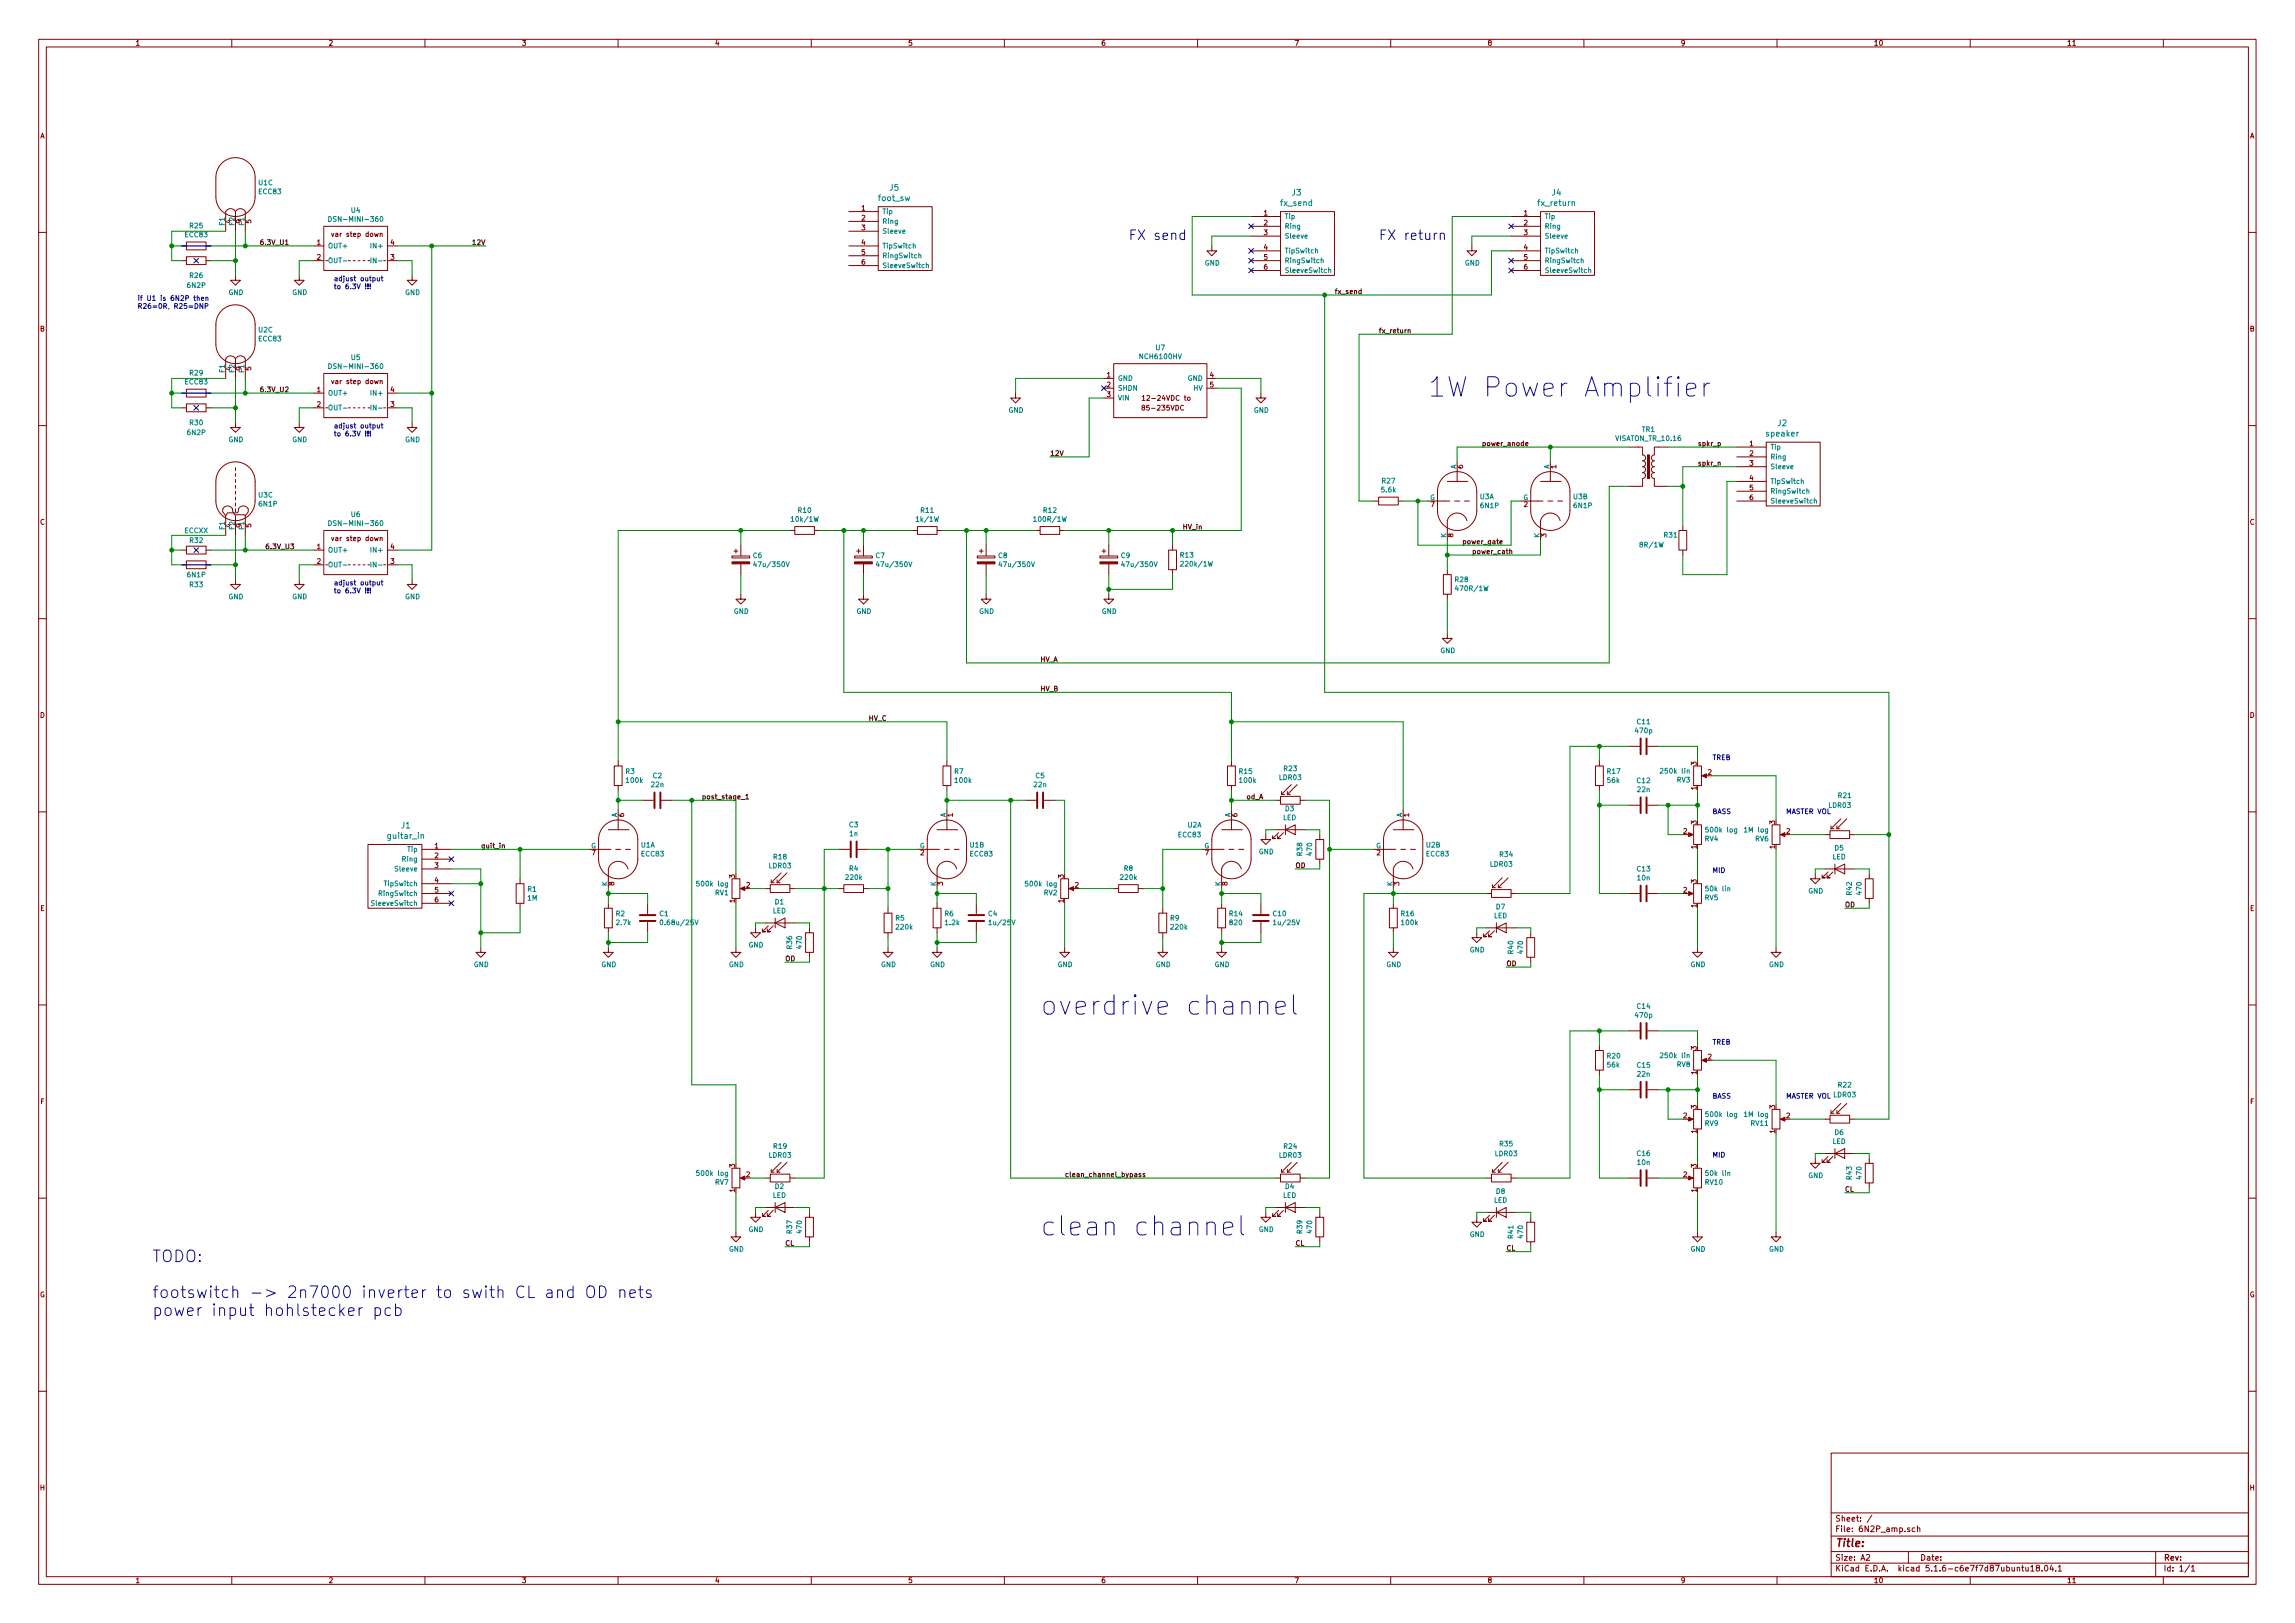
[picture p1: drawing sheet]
<svg xmlns="http://www.w3.org/2000/svg" width="594mm" height="420mm" viewBox="0 0 594 420" stroke-linecap="round" stroke-linejoin="round" font-family="sans-serif">
<defs><g id="words">
<g font-size="7" fill="#0000c2">
<text x="369.6" y="102.8">1W Power Amplifier</text>
<text x="269.2" y="262.8">overdrive channel</text>
<text x="269.2" y="320">clean channel</text>
</g>
<g font-size="4.2" fill="#0000c2">
<text x="39.4" y="326.8">TODO:</text>
<text x="39.4" y="336.1">footswitch -&gt; 2n7000 inverter to swith CL and OD nets</text>
<text x="39.4" y="340.7">power input hohlstecker pcb</text>
</g>
<g font-size="3.5" fill="#0000c2">
<text x="292.1" y="62.1">FX send</text>
<text x="356.9" y="62.1">FX return</text>
</g>
<text font-size="2.8" fill="#840000" x="475" y="400.4">Title:</text>
<g font-size="2.1" fill="#008484">
<text x="227.5" y="52">foot_sw</text>
<text x="230.3" y="49.3">J5</text>
<text x="331.6" y="53.3">fx_send</text>
<text x="334.4" y="50.6">J3</text>
<text x="398.3" y="53.3">fx_return</text>
<text x="401.8" y="50.6">J4</text>
<text x="457.3" y="113">speaker</text>
<text x="460.2" y="110.3">J2</text>
<text x="103.9" y="214.4">J1</text>
<text x="100.6" y="217.1">guitar_in</text>
</g>
<g font-size="2.1" fill="#840000">
<text x="475" y="393.9">Sheet: /</text>
<text x="475" y="396.6">File: 6N2P_amp.sch</text>
<text x="475" y="406.8">KiCad E.D.A. kicad 5.1.6-c6e7f7d87ubuntu18.04.1</text>
<text x="475" y="404">Size: A2</text>
<text x="497" y="404">Date:</text>
<text x="560" y="404">Rev:</text>
<text x="560" y="406.8">Id: 1/1</text>
</g>
<g font-size="1.8" fill="#840000">
<text x="35" y="11.8">1</text>
<text x="85" y="11.8">2</text>
<text x="135" y="11.8">3</text>
<text x="185" y="11.8">4</text>
<text x="235" y="11.8">5</text>
<text x="285" y="11.8">6</text>
<text x="335" y="11.8">7</text>
<text x="385" y="11.8">8</text>
<text x="435" y="11.8">9</text>
<text x="485" y="11.8">10</text>
<text x="535" y="11.8">11</text>
<text x="10.4" y="35.8">A</text>
<text x="582.4" y="35.8">A</text>
<text x="62.5" y="57.8" transform="rotate(-90 62.5 57.8)">9</text>
<text x="65" y="57.8" transform="rotate(-90 65 57.8)">5</text>
<text x="223" y="54.5">1</text>
<text x="223" y="57.1">2</text>
<text x="223" y="59.6">3</text>
<text x="327.2" y="55.8">1</text>
<text x="327.2" y="58.3">2</text>
<text x="394.5" y="55.8">1</text>
<text x="394.5" y="58.3">2</text>
<text x="82.1" y="63.4">1</text>
<text x="86.5" y="61.3">var step down</text>
<text x="101.1" y="63.4">4</text>
<text x="223" y="63.4">4</text>
<text x="223" y="66">5</text>
<text x="327.2" y="60.9">3</text>
<text x="327.2" y="64.7">4</text>
<text x="394.5" y="60.9">3</text>
<text x="394.5" y="64.7">4</text>
<text x="82.1" y="67.2">2</text>
<text x="101.1" y="67.2">3</text>
<text x="223" y="68.5">6</text>
<text x="327.2" y="67.2">5</text>
<text x="327.2" y="69.8">6</text>
<text x="394.5" y="67.2">5</text>
<text x="394.5" y="69.8">6</text>
<text x="10.4" y="85.8">B</text>
<text x="582.4" y="85.8">B</text>
<text x="62.5" y="95.9" transform="rotate(-90 62.5 95.9)">9</text>
<text x="65" y="95.9" transform="rotate(-90 65 95.9)">5</text>
<text x="82.1" y="101.5">1</text>
<text x="86.5" y="99.4">var step down</text>
<text x="101.1" y="101.5">4</text>
<text x="286.5" y="97.7">1</text>
<text x="286.5" y="100.2">2</text>
<text x="313.2" y="97.7">4</text>
<text x="313.2" y="100.2">5</text>
<text x="82.1" y="105.3">2</text>
<text x="101.1" y="105.3">3</text>
<text x="286.5" y="102.8">3</text>
<text x="296.4" y="106.3">85-235VDC</text>
<text x="296.7" y="103.7">12-24VDC to</text>
<text x="452.9" y="115.5">1</text>
<text x="452.9" y="118">2</text>
<text x="378.7" y="121.3" transform="rotate(-90 378.7 121.3)">6</text>
<text x="402.8" y="121.3" transform="rotate(-90 402.8 121.3)">1</text>
<text x="452.9" y="120.6">3</text>
<text x="452.9" y="124.4">4</text>
<text x="370.4" y="131.2">7</text>
<text x="394.5" y="131.2">2</text>
<text x="452.9" y="126.9">5</text>
<text x="452.9" y="129.5">6</text>
<text x="10.4" y="135.8">C</text>
<text x="62.5" y="136.5" transform="rotate(-90 62.5 136.5)">9</text>
<text x="65" y="136.5" transform="rotate(-90 65 136.5)">5</text>
<text x="582.4" y="135.8">C</text>
<text x="82.1" y="142.2">1</text>
<text x="86.5" y="140">var step down</text>
<text x="101.1" y="142.2">4</text>
<text x="376.2" y="139.1" transform="rotate(-90 376.2 139.1)">8</text>
<text x="400.3" y="139.1" transform="rotate(-90 400.3 139.1)">3</text>
<text x="82.1" y="146">2</text>
<text x="101.1" y="146">3</text>
<text x="10.4" y="185.8">D</text>
<text x="582.4" y="185.8">D</text>
<text x="439.2" y="198.1" transform="rotate(-90 439.2 198.1)">3</text>
<text x="442.1" y="200.6">2</text>
<text x="439.2" y="204.5" transform="rotate(-90 439.2 204.5)">1</text>
<text x="161.5" y="211.5" transform="rotate(-90 161.5 211.5)">6</text>
<text x="246.6" y="211.5" transform="rotate(-90 246.6 211.5)">1</text>
<text x="320.3" y="211.5" transform="rotate(-90 320.3 211.5)">6</text>
<text x="364.7" y="211.5" transform="rotate(-90 364.7 211.5)">1</text>
<text x="435.8" y="215.8">2</text>
<text x="439.2" y="213.4" transform="rotate(-90 439.2 213.4)">3</text>
<text x="459.5" y="213.4" transform="rotate(-90 459.5 213.4)">3</text>
<text x="462.4" y="215.8">2</text>
<text x="112.5" y="219.6">1</text>
<text x="153.2" y="221.4">7</text>
<text x="238.3" y="221.4">2</text>
<text x="311.9" y="221.4">7</text>
<text x="356.4" y="221.4">2</text>
<text x="439.2" y="219.7" transform="rotate(-90 439.2 219.7)">1</text>
<text x="459.5" y="219.7" transform="rotate(-90 459.5 219.7)">1</text>
<text x="112.5" y="222.2">2</text>
<text x="112.5" y="224.7">3</text>
<text x="190.2" y="227.3" transform="rotate(-90 190.2 227.3)">3</text>
<text x="275.3" y="227.3" transform="rotate(-90 275.3 227.3)">3</text>
<text x="112.5" y="228.5">4</text>
<text x="112.5" y="231.1">5</text>
<text x="112.5" y="233.6">6</text>
<text x="159" y="229.3" transform="rotate(-90 159 229.3)">8</text>
<text x="190.2" y="233.7" transform="rotate(-90 190.2 233.7)">1</text>
<text x="193.2" y="229.8">2</text>
<text x="244.1" y="229.3" transform="rotate(-90 244.1 229.3)">3</text>
<text x="275.3" y="233.7" transform="rotate(-90 275.3 233.7)">1</text>
<text x="278.3" y="229.8">2</text>
<text x="317.8" y="229.3" transform="rotate(-90 317.8 229.3)">8</text>
<text x="362.2" y="229.3" transform="rotate(-90 362.2 229.3)">3</text>
<text x="435.8" y="231.1">2</text>
<text x="439.2" y="228.6" transform="rotate(-90 439.2 228.6)">3</text>
<text x="10.4" y="235.8">E</text>
<text x="439.2" y="235" transform="rotate(-90 439.2 235)">1</text>
<text x="582.4" y="235.8">E</text>
<text x="439.2" y="271.8" transform="rotate(-90 439.2 271.8)">3</text>
<text x="442.1" y="274.2">2</text>
<text x="439.2" y="278.1" transform="rotate(-90 439.2 278.1)">1</text>
<text x="10.5" y="285.8">F</text>
<text x="439.2" y="287" transform="rotate(-90 439.2 287)">3</text>
<text x="459.5" y="287" transform="rotate(-90 459.5 287)">3</text>
<text x="582.5" y="285.8">F</text>
<text x="435.8" y="289.5">2</text>
<text x="439.2" y="293.4" transform="rotate(-90 439.2 293.4)">1</text>
<text x="459.5" y="293.4" transform="rotate(-90 459.5 293.4)">1</text>
<text x="462.4" y="289.5">2</text>
<text x="190.2" y="302.3" transform="rotate(-90 190.2 302.3)">3</text>
<text x="193.2" y="304.7">2</text>
<text x="435.8" y="304.7">2</text>
<text x="439.2" y="302.3" transform="rotate(-90 439.2 302.3)">3</text>
<text x="190.2" y="308.6" transform="rotate(-90 190.2 308.6)">1</text>
<text x="439.2" y="308.6" transform="rotate(-90 439.2 308.6)">1</text>
<text x="10.3" y="335.8">G</text>
<text x="582.3" y="335.8">G</text>
<text x="10.4" y="385.8">H</text>
<text x="582.4" y="385.8">H</text>
<text x="35" y="409.8">1</text>
<text x="85" y="409.8">2</text>
<text x="135" y="409.8">3</text>
<text x="185" y="409.8">4</text>
<text x="235" y="409.8">5</text>
<text x="285" y="409.8">6</text>
<text x="335" y="409.8">7</text>
<text x="385" y="409.8">8</text>
<text x="435" y="409.8">9</text>
<text x="485" y="409.8">10</text>
<text x="535" y="409.8">11</text>
</g>
<g font-size="1.8" fill="#008484">
<text x="67" y="47.9">U1C</text>
<text x="67" y="50.3">ECC83</text>
<text x="49.2" y="59.1">R25</text>
<text x="58.2" y="58.3" transform="rotate(-90 58.2 58.3)">F1</text>
<text x="59.9" y="57.8" transform="rotate(-90 59.9 57.8)">4</text>
<text x="60.7" y="58.3" transform="rotate(-90 60.7 58.3)">F2</text>
<text x="63.2" y="58.3" transform="rotate(-90 63.2 58.3)">F1</text>
<text x="86.3" y="57.4">DSN-MINI-360</text>
<text x="91" y="55.1">U4</text>
<text x="228.3" y="55.4">Tip</text>
<text x="228.3" y="58">Ring</text>
<text x="332.5" y="56.7">Tip</text>
<text x="332.5" y="59.2">Ring</text>
<text x="399.8" y="56.7">Tip</text>
<text x="399.8" y="59.2">Ring</text>
<text x="48" y="61.4">ECC83</text>
<text x="84.8" y="64.3">OUT+</text>
<text x="96.5" y="64.3">IN+</text>
<text x="228.3" y="60.5">Sleeve</text>
<text x="228.3" y="64.3">TipSwitch</text>
<text x="332.5" y="61.8">Sleeve</text>
<text x="332.5" y="65.6">TipSwitch</text>
<text x="399.8" y="61.8">Sleeve</text>
<text x="399.8" y="65.6">TipSwitch</text>
<text x="49.2" y="72">R26</text>
<text x="84.8" y="68.1">OUT-</text>
<text x="97" y="68.1">IN-</text>
<text x="228.3" y="66.8">RingSwitch</text>
<text x="228.3" y="69.4">SleeveSwitch</text>
<text x="311.9" y="68.7">GND</text>
<text x="332.5" y="68.1">RingSwitch</text>
<text x="332.5" y="70.7">SleeveSwitch</text>
<text x="379.2" y="68.7">GND</text>
<text x="399.8" y="68.1">RingSwitch</text>
<text x="399.8" y="70.7">SleeveSwitch</text>
<text x="48.6" y="74.5">6N2P</text>
<text x="59.1" y="76.4">GND</text>
<text x="75.6" y="76.4">GND</text>
<text x="104.9" y="76.4">GND</text>
<text x="67" y="86">U2C</text>
<text x="67" y="88.4">ECC83</text>
<text x="59.9" y="95.9" transform="rotate(-90 59.9 95.9)">4</text>
<text x="86.3" y="95.5">DSN-MINI-360</text>
<text x="91" y="93.2">U5</text>
<text x="295.2" y="93">NCH6100HV</text>
<text x="299.2" y="90.6">U7</text>
<text x="48" y="99.5">ECC83</text>
<text x="49.2" y="97.2">R29</text>
<text x="58.2" y="96.4" transform="rotate(-90 58.2 96.4)">F1</text>
<text x="60.7" y="96.4" transform="rotate(-90 60.7 96.4)">F2</text>
<text x="63.2" y="96.4" transform="rotate(-90 63.2 96.4)">F1</text>
<text x="289.3" y="98.6">GND</text>
<text x="289.3" y="101.1">SHDN</text>
<text x="307.5" y="98.6">GND</text>
<text x="308.9" y="101.1">HV</text>
<text x="84.8" y="102.4">OUT+</text>
<text x="84.8" y="106.2">OUT-</text>
<text x="96.5" y="102.4">IN+</text>
<text x="97" y="106.2">IN-</text>
<text x="261.1" y="106.8">GND</text>
<text x="289.3" y="103.7">VIN</text>
<text x="324.6" y="106.8">GND</text>
<text x="48.6" y="112.6">6N2P</text>
<text x="49.2" y="110.1">R30</text>
<text x="425" y="111.8">TR1</text>
<text x="59.1" y="114.5">GND</text>
<text x="75.6" y="114.5">GND</text>
<text x="104.9" y="114.5">GND</text>
<text x="418.4" y="114.1">VISATON_TR_10.16</text>
<text x="458.2" y="116.4">Tip</text>
<text x="458.2" y="118.9">Ring</text>
<text x="357.8" y="125.1">R27</text>
<text x="376.9" y="121.5" transform="rotate(-90 376.9 121.5)">A</text>
<text x="401.1" y="121.5" transform="rotate(-90 401.1 121.5)">A</text>
<text x="458.2" y="121.5">Sleeve</text>
<text x="458.2" y="125.3">TipSwitch</text>
<text x="67" y="128.8">U3C</text>
<text x="67.1" y="131.1">6N1P</text>
<text x="357.7" y="127.4">5.6k</text>
<text x="370.2" y="129.5">G</text>
<text x="383.1" y="129.2">U3A</text>
<text x="383.4" y="131.5">6N1P</text>
<text x="394.3" y="129.5">G</text>
<text x="407.3" y="129.2">U3B</text>
<text x="407.5" y="131.5">6N1P</text>
<text x="458.2" y="127.8">RingSwitch</text>
<text x="458.2" y="130.3">SleeveSwitch</text>
<text x="58.2" y="137.1" transform="rotate(-90 58.2 137.1)">F1</text>
<text x="59.9" y="136.5" transform="rotate(-90 59.9 136.5)">4</text>
<text x="60.7" y="137.1" transform="rotate(-90 60.7 137.1)">F2</text>
<text x="63.2" y="137.1" transform="rotate(-90 63.2 137.1)">F1</text>
<text x="86.3" y="136.1">DSN-MINI-360</text>
<text x="91" y="133.8">U6</text>
<text x="205.2" y="135.1">10k/1W</text>
<text x="206.7" y="132.8">R10</text>
<text x="237.5" y="135.1">1k/1W</text>
<text x="238.4" y="132.8">R11</text>
<text x="268.1" y="135.1">100R/1W</text>
<text x="270.2" y="132.8">R12</text>
<text x="47.8" y="138">ECCXX</text>
<text x="49.2" y="140.6">R32</text>
<text x="84.8" y="143">OUT+</text>
<text x="96.5" y="143">IN+</text>
<text x="374.4" y="139.2" transform="rotate(-90 374.4 139.2)">K</text>
<text x="398.5" y="139.2" transform="rotate(-90 398.5 139.2)">K</text>
<text x="424.8" y="141.7">8R/1W</text>
<text x="430.8" y="139.2">R31</text>
<text x="48.6" y="149.4">6N1P</text>
<text x="84.8" y="146.9">OUT-</text>
<text x="97" y="146.9">IN-</text>
<text x="195" y="144.5">C6</text>
<text x="195.8" y="146.8">47u/350V</text>
<text x="226.7" y="144.5">C7</text>
<text x="227.6" y="146.8">47u/350V</text>
<text x="258.5" y="144.5">C8</text>
<text x="259.3" y="146.8">47u/350V</text>
<text x="290.2" y="144.5">C9</text>
<text x="291.1" y="146.8">47u/350V</text>
<text x="305.6" y="144.3">R13</text>
<text x="306.2" y="146.7">220k/1W</text>
<text x="49.2" y="152">R33</text>
<text x="59.1" y="155.1">GND</text>
<text x="75.6" y="155.1">GND</text>
<text x="104.9" y="155.1">GND</text>
<text x="376.7" y="150.7">R28</text>
<text x="377.3" y="153">470R/1W</text>
<text x="189.9" y="158.9">GND</text>
<text x="221.7" y="158.9">GND</text>
<text x="253.4" y="158.9">GND</text>
<text x="285.2" y="158.9">GND</text>
<text x="372.8" y="169.1">GND</text>
<text x="423.4" y="189.8">470p</text>
<text x="423.8" y="187.5">C11</text>
<text x="162" y="200.3">R3</text>
<text x="162.2" y="202.7">100k</text>
<text x="168.7" y="203.8">22n</text>
<text x="169.1" y="201.5">C2</text>
<text x="247.1" y="200.3">R7</text>
<text x="247.3" y="202.7">100k</text>
<text x="267.7" y="203.8">22n</text>
<text x="268.1" y="201.5">C5</text>
<text x="320.8" y="200.3">R15</text>
<text x="321" y="202.7">100k</text>
<text x="331.2" y="201.9">LDR03</text>
<text x="332.4" y="199.6">R23</text>
<text x="416.1" y="200.3">R17</text>
<text x="416.1" y="202.7">56k</text>
<text x="423.8" y="202.7">C12</text>
<text x="430.3" y="200.2">250k lin</text>
<text x="434.1" y="202.6">RV3</text>
<text x="332.7" y="210">D3</text>
<text x="423.9" y="205">22n</text>
<text x="473.5" y="209.1">LDR03</text>
<text x="475.9" y="206.6">R21</text>
<text x="159.8" y="211.6" transform="rotate(-90 159.8 211.6)">A</text>
<text x="219.9" y="214.2">C3</text>
<text x="244.9" y="211.6" transform="rotate(-90 244.9 211.6)">A</text>
<text x="307.5" y="214.2">U2A</text>
<text x="318.5" y="211.6" transform="rotate(-90 318.5 211.6)">A</text>
<text x="332.1" y="212.3">LED</text>
<text x="363" y="211.6" transform="rotate(-90 363 211.6)">A</text>
<text x="442" y="215.5">500k log</text>
<text x="451.8" y="215.5">1M log</text>
<text x="105.6" y="220.5">Tip</text>
<text x="153" y="219.6">G</text>
<text x="165.9" y="219.4">U1A</text>
<text x="166.1" y="221.7">ECC83</text>
<text x="220" y="216.5">1n</text>
<text x="238.1" y="219.6">G</text>
<text x="251.1" y="219.4">U1B</text>
<text x="251.2" y="221.7">ECC83</text>
<text x="305.1" y="216.8">ECC83</text>
<text x="311.7" y="219.6">G</text>
<text x="325.8" y="221.1">GND</text>
<text x="337.1" y="221.5" transform="rotate(-90 337.1 221.5)">R38</text>
<text x="339.6" y="221.4" transform="rotate(-90 339.6 221.4)">470</text>
<text x="356.2" y="219.6">G</text>
<text x="369.2" y="219.4">U2B</text>
<text x="369.3" y="221.7">ECC83</text>
<text x="388.3" y="221.8">R34</text>
<text x="441.4" y="217.8">RV4</text>
<text x="454.4" y="217.8">RV6</text>
<text x="475" y="220.2">D5</text>
<text x="102.6" y="225.6">Sleeve</text>
<text x="104.3" y="223.1">Ring</text>
<text x="199.1" y="224.8">LDR03</text>
<text x="200.3" y="222.5">R18</text>
<text x="219" y="227.8">220k</text>
<text x="219.9" y="225.5">R4</text>
<text x="290.1" y="227.8">220k</text>
<text x="291" y="225.5">R8</text>
<text x="385.8" y="224.4">LDR03</text>
<text x="423.8" y="225.6">C13</text>
<text x="423.9" y="227.9">10n</text>
<text x="474.3" y="222.5">LED</text>
<text x="98.6" y="231.9">RingSwitch</text>
<text x="99.8" y="229.4">TipSwitch</text>
<text x="136.6" y="233.1">1M</text>
<text x="136.6" y="230.8">R1</text>
<text x="157.2" y="229.4" transform="rotate(-90 157.2 229.4)">K</text>
<text x="180.8" y="229.5">500k log</text>
<text x="185.2" y="231.8">RV1</text>
<text x="242.3" y="229.4" transform="rotate(-90 242.3 229.4)">K</text>
<text x="265.9" y="229.5">500k log</text>
<text x="270.3" y="231.8">RV2</text>
<text x="316" y="229.4" transform="rotate(-90 316 229.4)">K</text>
<text x="360.4" y="229.4" transform="rotate(-90 360.4 229.4)">K</text>
<text x="441.4" y="233">RV5</text>
<text x="441.9" y="230.7">50k lin</text>
<text x="468.1" y="231.3">GND</text>
<text x="479.3" y="231.7" transform="rotate(-90 479.3 231.7)">R42</text>
<text x="481.9" y="231.5" transform="rotate(-90 481.9 231.5)">470</text>
<text x="96.9" y="234.5">SleeveSwitch</text>
<text x="159.5" y="237.2">R2</text>
<text x="159.6" y="239.5">2.7k</text>
<text x="170.8" y="237.2">C1</text>
<text x="171.7" y="239.5">0.68u/25V</text>
<text x="200" y="236.4">LED</text>
<text x="200.6" y="234.1">D1</text>
<text x="231.9" y="238.3">R5</text>
<text x="244.6" y="237.2">R6</text>
<text x="244.7" y="239.5">1.2k</text>
<text x="255.9" y="237.2">C4</text>
<text x="256.5" y="239.5">1u/25V</text>
<text x="303" y="238.3">R9</text>
<text x="318.3" y="237.2">R14</text>
<text x="318.4" y="239.5">820</text>
<text x="329.6" y="237.2">C10</text>
<text x="330.1" y="239.5">1u/25V</text>
<text x="362.7" y="237.2">R16</text>
<text x="362.9" y="239.5">100k</text>
<text x="386.7" y="237.7">LED</text>
<text x="387.3" y="235.4">D7</text>
<text x="193.8" y="245.3">GND</text>
<text x="205" y="245.6" transform="rotate(-90 205 245.6)">R36</text>
<text x="207.6" y="245.5" transform="rotate(-90 207.6 245.5)">470</text>
<text x="232.1" y="240.6">220k</text>
<text x="303.2" y="240.6">220k</text>
<text x="122.6" y="250.4">GND</text>
<text x="155.7" y="250.4">GND</text>
<text x="188.7" y="250.4">GND</text>
<text x="228" y="250.4">GND</text>
<text x="240.7" y="250.4">GND</text>
<text x="273.8" y="250.4">GND</text>
<text x="299.2" y="250.4">GND</text>
<text x="314.4" y="250.4">GND</text>
<text x="358.9" y="250.4">GND</text>
<text x="380.4" y="246.5">GND</text>
<text x="391.7" y="246.9" transform="rotate(-90 391.7 246.9)">R40</text>
<text x="394.3" y="246.8" transform="rotate(-90 394.3 246.8)">470</text>
<text x="437.6" y="250.4">GND</text>
<text x="457.9" y="250.4">GND</text>
<text x="423.4" y="263.5">470p</text>
<text x="423.8" y="261.2">C14</text>
<text x="416.1" y="274">R20</text>
<text x="430.3" y="273.9">250k lin</text>
<text x="416.1" y="276.3">56k</text>
<text x="423.8" y="276.4">C15</text>
<text x="423.9" y="278.7">22n</text>
<text x="434.1" y="276.2">RV8</text>
<text x="475.9" y="281.5">R22</text>
<text x="441.4" y="291.5">RV9</text>
<text x="442" y="289.1">500k log</text>
<text x="451.8" y="289.1">1M log</text>
<text x="453.3" y="291.5">RV11</text>
<text x="475" y="293.8">D6</text>
<text x="199.1" y="299.7">LDR03</text>
<text x="200.3" y="297.4">R19</text>
<text x="331.2" y="299.7">LDR03</text>
<text x="332.4" y="297.4">R24</text>
<text x="387.1" y="299.3">LDR03</text>
<text x="388.3" y="296.8">R35</text>
<text x="423.8" y="299.3">C16</text>
<text x="474.3" y="296.1">LED</text>
<text x="180.8" y="304.4">500k log</text>
<text x="423.9" y="301.6">10n</text>
<text x="441.9" y="304.4">50k lin</text>
<text x="468.1" y="305">GND</text>
<text x="479.3" y="305.3" transform="rotate(-90 479.3 305.3)">R43</text>
<text x="481.9" y="305.2" transform="rotate(-90 481.9 305.2)">470</text>
<text x="185.2" y="306.7">RV7</text>
<text x="200" y="310.1">LED</text>
<text x="200.6" y="307.8">D2</text>
<text x="332.1" y="310.1">LED</text>
<text x="332.7" y="307.8">D4</text>
<text x="386.7" y="311.4">LED</text>
<text x="387.3" y="309.1">D8</text>
<text x="441.5" y="306.7">RV10</text>
<text x="193.8" y="318.9">GND</text>
<text x="205" y="319.3" transform="rotate(-90 205 319.3)">R37</text>
<text x="207.6" y="319.1" transform="rotate(-90 207.6 319.1)">470</text>
<text x="325.8" y="318.9">GND</text>
<text x="337.1" y="319.3" transform="rotate(-90 337.1 319.3)">R39</text>
<text x="339.6" y="319.1" transform="rotate(-90 339.6 319.1)">470</text>
<text x="380.4" y="320.2">GND</text>
<text x="391.7" y="320.6" transform="rotate(-90 391.7 320.6)">R41</text>
<text x="394.3" y="320.4" transform="rotate(-90 394.3 320.4)">470</text>
<text x="188.7" y="324">GND</text>
<text x="437.6" y="324">GND</text>
<text x="457.9" y="324">GND</text>
</g>
<g font-size="1.8">
<text x="68" y="63.4">6.3V_U1</text>
<text x="122.6" y="63.4">12V</text>
<text x="345.4" y="76.1">fx_send</text>
<text x="356.9" y="86.3">fx_return</text>
<text x="68" y="101.5">6.3V_U2</text>
<text x="271.8" y="118">12V</text>
<text x="383.5" y="115.5">power_anode</text>
<text x="439.4" y="115.5">spkr_p</text>
<text x="439.4" y="120.6">spkr_n</text>
<text x="306.1" y="137.1">HV_in</text>
<text x="68.6" y="142.2">6.3V_U3</text>
<text x="378.5" y="140.9">power_gate</text>
<text x="381" y="143.4">power_cath</text>
<text x="269.2" y="171.4">HV_A</text>
<text x="269.2" y="179">HV_B</text>
<text x="224.8" y="186.6">HV_C</text>
<text x="181.6" y="206.9">post_stage_1</text>
<text x="322.6" y="206.9">od_A</text>
<text x="124.5" y="219.6">guit_in</text>
<text x="335.3" y="224.7">OD</text>
<text x="477.5" y="234.9">OD</text>
<text x="203.2" y="248.8">OD</text>
<text x="389.9" y="250.1">OD</text>
<text x="275.6" y="304.7">clean_channel_bypass</text>
<text x="477.5" y="308.5">CL</text>
<text x="203.2" y="322.5">CL</text>
<text x="335.3" y="322.5">CL</text>
<text x="389.9" y="323.8">CL</text>
</g>
<g font-size="1.8" fill="#0000c2">
<text x="35.6" y="77.9">if U1 is 6N2P then</text>
<text x="86.4" y="72.8">adjust output</text>
<text x="86.4" y="74.8">to 6.3V !!!</text>
<text x="35.6" y="79.9">R26=0R, R25=DNP</text>
<text x="86.4" y="110.9">adjust output</text>
<text x="86.4" y="112.9">to 6.3V !!!</text>
<text x="86.4" y="151.5">adjust output</text>
<text x="86.4" y="153.6">to 6.3V !!!</text>
<text x="443.2" y="196.8">TREB</text>
<text x="443.2" y="210.7">BASS</text>
<text x="462.3" y="210.7">MASTER VOL</text>
<text x="443.2" y="226">MID</text>
<text x="443.2" y="270.4">TREB</text>
<text x="443.2" y="284.4">BASS</text>
<text x="462.3" y="284.4">MASTER VOL LDR03</text>
<text x="443.2" y="299.6">MID</text>
</g>
</g></defs>
<g fill="none" stroke="#840000" stroke-width=".26">
<path d="M10 10.2h574v400h-574zM12 12.2h570v396h-570zM60 10.2v2M110 10.2v2M160 10.2v2M210 10.2v2M260 10.2v2M310 10.2v2M360 10.2v2M410 10.2v2M460 10.2v2M510 10.2v2"/>
<path d="M536.5 11.8h.8M560 10.2v2M57.4 42.3a5.1 5.1 0 0 1 5.5-1.1 5.1 5.1 0 0 1 3.1 4.7v5.1a5.1 5.1 0 0 1-5 5 5.1 5.1 0 0 1-5.1-5v-5.1a5.1 5.1 0 0 1 1.5-3.6zM60.9 54.8a1.4 1.4 0 0 0-2.5 0v5.1M61 54.8v5.1M61 54.8a1.4 1.4 0 0 1 2.5 0v5.1M83.8 58.6h16.5v11.4h-16.5zM219.7 54.8h7.6M219.7 57.3h7.6M219.7 59.9h7.6M227.3 53.5h14v16.5h-14zM323.8 56h7.7"/>
<path d="M323.8 58.6h7.7M331.5 54.8h13.9v16.5h-13.9zM391.2 56h7.6M391.2 58.6h7.6M398.8 54.8h13.9v16.5h-13.9zM10 60.2h2M47 67.5h1.3M47 63.7h1.3M48.3 62.7h5v2h-5zM48.3 66.5h5v2h-5zM53.3 67.5h1.3M53.3 63.7h1.3"/>
<path d="M61 71.3v1.3h1.2l-1.2 1.2-1.3-1.2h1.3M77.5 71.3v1.3h1.2l-1.2 1.2-1.3-1.2h1.3M81.3 67.5h2.5M81.3 63.7h2.5M85.8 60.4l.3 .8 .3-.8M90.2 67.5h.5M91.4 67.5h.5M92.7 67.5h.5M94 67.5h.5M95.2 67.5h.6M98.4 60.5l.5-.1v.8M98.4 60.4v.8"/>
<path d="M100.3 67.5h2.6M100.3 63.7h2.6M106.7 71.3v1.3h1.2l-1.2 1.2-1.3-1.2h1.3M219.7 63.7h7.6M219.7 66.2h7.6M219.7 68.7h7.6M313.7 63.7v1.2h1.3l-1.3 1.3-1.3-1.3h1.3M323.8 67.5h7.7M323.8 61.1h7.7M323.8 64.9h7.7M323.8 70h7.7M381 63.7v1.2h1.3l-1.3 1.3-1.3-1.3h1.3"/>
<path d="M391.2 67.5h7.6M391.2 61.1h7.6M391.2 64.9h7.6M391.2 70h7.6M582 60.2h2M57.4 80.4a5.1 5.1 0 0 1 5.5-1.1 5.1 5.1 0 0 1 3.1 4.7v5.1a5.1 5.1 0 0 1-5 5 5.1 5.1 0 0 1-5.1-5v-5.1a5.1 5.1 0 0 1 1.5-3.6zM60.9 92.9a1.4 1.4 0 0 0-2.5 0v5.1M61 92.9v5.1M61 92.9a1.4 1.4 0 0 1 2.5 0v5.1M83.8 96.7h16.5v11.4h-16.5zM85.8 98.5l.3 .8 .3-.8M98.4 98.6l.5-.1v.8"/>
<path d="M98.4 98.5v.8M285.7 98h2.6M288.3 94.1h24.1v14h-24.1zM312.4 98h2.6M10 110.2h2M47 105.6h1.3M47 101.8h1.3M48.3 100.8h5v2h-5zM48.3 104.6h5v2h-5zM53.3 105.6h1.3M53.3 101.8h1.3M61 109.4v1.3h1.2l-1.2 1.2-1.3-1.2h1.3"/>
<path d="M77.5 109.4v1.3h1.2l-1.2 1.2-1.3-1.2h1.3M81.3 105.6h2.5M81.3 101.8h2.5M90.2 105.6h.5M91.4 105.6h.5M92.7 105.6h.5M94 105.6h.5M95.2 105.6h.6M100.3 105.6h2.6M100.3 101.8h2.6M106.7 109.4v1.3h1.2l-1.2 1.2-1.3-1.2h1.3M262.9 101.8v1.2h1.3l-1.3 1.3-1.3-1.3h1.3"/>
<path d="M285.7 100.5h2.6M285.7 103h2.6M295.7 102.7l.3-.3v1.2M295.7 103.6h.7M295.8 105.5l-.1-.5 .4-.1 .2 .5-.7 .3 .2 .5 .5-.2-.2-.5M306.3 105a.56 .56 0 0 0-.7 .6 .56 .56 0 0 0 .7 .5M307.5 102.9l.3-.1 .3 .2-.2 .6h-.3l-.2-.2zM312.4 100.5h2.6M326.4 101.8v1.2h1.3l-1.3 1.3-1.3-1.3h1.3M377.2 119.5v5.1M401.3 119.5v5.1M421.6 115.7h3.6v2.1l.4 .1 .4 .5-.2 .6-.6 .3 .4 .1 .4 .5-.2 .6-.6 .3 .4 .1 .4 .6-.2 .5-.6 .3 .4 .2 .4 .5-.2 .5-.6 .4v2h-3.6"/>
<path d="M431.8 115.7h-3.6v2.1l-.4 .1-.3 .5 .1 .6 .6 .3-.4 .1-.3 .5 .1 .6 .6 .3-.4 .1-.3 .6 .1 .5 .6 .3-.4 .2-.3 .5 .1 .5 .6 .4v2h3.6M449.6 115.7h7.6M449.6 118.3h7.6M457.2 114.5h14v16.5h-14zM582 110.2h2M57.4 121a5.1 5.1 0 0 1 5.5-1.1 5.1 5.1 0 0 1 3.1 4.7v5.1a5.1 5.1 0 0 1-5 5.1 5.1 5.1 0 0 1-5.1-5.1v-5.1a5.1 5.1 0 0 1 1.5-3.6zM58.4 133.5l-.7-1v-.8a1.4 1.4 0 0 1 2.5 0v.5l.5 1.1h2.5l.3 .2M58.4 133.5l.5-.7h2.6l.2-1.1a1.4 1.4 0 0 1 2.5 0l.1 .8-.8 1M58.4 133.5v5.1M61 121.1v.7M61 122.6v.8M61 124.1v.8"/>
<path d="M61 125.6v.8M61 127.2v.7M61 128.7v.8M61 130.2v.8M61 131.7v.8M61 133.5v5.1M63.5 133.5v5.1M83.8 137.3h16.5v11.5h-16.5zM85.8 139.1l.3 .9 .3-.9M98.4 139.3l.5-.1v.8M98.4 139.1v.9M204.5 137.3h1.2"/>
<path d="M205.7 136.3h5.1v2h-5.1zM210.8 137.3h1.3M236.2 137.3h1.3M237.5 136.3h5.1v2h-5.1zM242.6 137.3h1.2M268 137.3h1.2M269.2 136.3h5.1v2h-5.1zM274.3 137.3h1.3M355.6 129.7h1.3M356.9 128.7h5v2h-5zM361.9 129.7h1.3M369.6 129.7h5.7"/>
<path d="M373.6 123.6a5.1 5.1 0 0 1 5.5-1.1 5.1 5.1 0 0 1 3.2 4.7v5a5.1 5.1 0 0 1-5.1 5.1 5.1 5.1 0 0 1-5.1-5.1v-5a5.1 5.1 0 0 1 1.5-3.6zM374.6 124.6h5.4M376.6 129.7h1.2M379.1 129.7h1.3M379.7 134.8a2.62 2.62 0 0 0-2.5-2 2.62 2.62 0 0 0-2.6 2v5.1M393.7 129.7h5.7M397.7 123.6a5.1 5.1 0 0 1 5.6-1.1 5.1 5.1 0 0 1 3.1 4.7v5a5.1 5.1 0 0 1-5.1 5.1 5.1 5.1 0 0 1-5.1-5.1v-5a5.1 5.1 0 0 1 1.5-3.6zM398.8 124.6h5.3M400.7 129.7h1.3M403.2 129.7h1.3M403.9 134.8a2.62 2.62 0 0 0-2.6-2 2.62 2.62 0 0 0-2.5 2v5.1M434.6 137.3h2v5.1h-2z"/>
<path d="M435.6 136.1v1.2M449.6 120.8h7.6M449.6 124.6h7.6M449.6 127.2h7.6M449.6 129.7h7.6M47 146.2h1.3M47 142.4h1.3M48.3 141.4h5v2h-5zM48.3 145.2h5v2h-5zM53.3 146.2h1.3M53.3 142.4h1.3M61 150v1.3h1.2l-1.2 1.3-1.3-1.3h1.3"/>
<path d="M77.5 150v1.3h1.2l-1.2 1.3-1.3-1.3h1.3M81.3 146.2h2.5M81.3 142.4h2.5M90.2 146.2h.5M91.4 146.2h.5M92.7 146.2h.5M94 146.2h.5M95.2 146.2h.6M100.3 146.2h2.6M100.3 142.4h2.6M106.7 150v1.3h1.2l-1.2 1.3-1.3-1.3h1.3M189.5 143.9h4.6v.5h-4.6z"/>
<path d="M190 142.7h1M190.5 142.2v1M191.8 153.8v1.3h1.2l-1.2 1.3-1.3-1.3h1.3M191.8 141.1v2.8M191.8 146v2.8M221.2 143.9h4.6v.5h-4.6zM221.7 142.7h1.1M222.2 142.2v1M223.5 153.8v1.3h1.3l-1.3 1.3-1.3-1.3h1.3M223.5 141.1v2.8M223.5 146v2.8M253 143.9h4.6v.5h-4.6z"/>
<path d="M253.5 142.7h1M254 142.2v1M255.3 153.8v1.3h1.2l-1.2 1.3-1.3-1.3h1.3M255.3 141.1v2.8M255.3 146v2.8M284.7 143.9h4.6v.5h-4.6zM285.2 142.7h1.1M285.7 142.2v1M287 153.8v1.3h1.3l-1.3 1.3-1.3-1.3h1.3M287 141.1v2.8M287 146v2.8M302.5 142.4h2v5.1h-2z"/>
<path d="M303.5 141.1v1.3M303.5 147.5v1.3M373.6 148.8h2.1v5h-2.1zM374.6 147.5v1.3M374.6 153.8v1.3M435.6 142.4v1.3M10 160.2h2M374.6 164v1.3h1.3l-1.3 1.2-1.2-1.2h1.2M582 160.2h2M159 198.3h2v5.1h-2zM160 197v1.3M244.1 198.3h2v5.1h-2z"/>
<path d="M245.1 197v1.3M317.8 198.3h2v5.1h-2zM318.8 197v1.3M413 198.3h2v5.1h-2zM414 197v1.3M421.6 193.2h2.8M426.5 193.2h2.8M438.4 198.3h2v5.1h-2zM10 210.2h2M95.2 218.6h14v16.5h-14zM109.2 219.9h7.6M152.4 219.9h5.7"/>
<path d="M156.4 213.8a5.1 5.1 0 0 1 5.6-1.2 5.1 5.1 0 0 1 3.1 4.7v5.1a5.1 5.1 0 0 1-5.1 5.1 5.1 5.1 0 0 1-5.1-5.1v-5.1a5.1 5.1 0 0 1 1.5-3.5zM157.5 214.8h5.3M159.4 219.9h1.3M160 203.4v1.2M160 209.7v5.1M161.9 219.9h1.3M166.4 207.2h2.8M171.2 207.2h2.8M217.2 219.9h2.8M222 219.9h2.8M237.5 219.9h5.7M241.5 213.8a5.1 5.1 0 0 1 5.5-1.2 5.1 5.1 0 0 1 3.2 4.7v5.1a5.1 5.1 0 0 1-5.1 5.1 5.1 5.1 0 0 1-5.1-5.1v-5.1a5.1 5.1 0 0 1 1.5-3.5z"/>
<path d="M242.6 214.8h5.3M244.5 219.9h1.2M245.1 203.4v1.2M245.1 209.7v5.1M247 219.9h1.3M265.4 207.2h2.8M270.3 207.2h2.7M311.1 219.9h5.8M315.2 213.8a5.1 5.1 0 0 1 5.5-1.2 5.1 5.1 0 0 1 3.1 4.7v5.1a5.1 5.1 0 0 1-5 5.1 5.1 5.1 0 0 1-5.1-5.1v-5.1a5.1 5.1 0 0 1 1.5-3.5zM316.2 214.8h5.4M318.1 219.9h1.3M318.8 203.4v1.2"/>
<path d="M318.8 209.7v5.1M320.7 219.9h1.2M327.7 216.1v1.2h1.2l-1.2 1.3-1.3-1.3h1.3M330.2 214.8h7.6M330.2 207.2h1.3M331 215.6l-1.6 1.5h.8h-.8v-.8M331.5 206.2h5v2h-5zM331.7 204.9v.8M331.7 205.7h.8M332.2 215.6l-1.5 1.5h.8h-.8v-.8M332.7 214.8l2.6-1.3v2.6zM332.7 213.5v2.6"/>
<path d="M333.2 204.9v.8M333.2 205.7h.8M334.3 203.1l-2.6 2.6M335.8 203.1l-2.6 2.6M336.5 207.2h1.3M340.6 217.3h2v5.1h-2zM341.6 216.1v1.2M355.6 219.9h5.7M359.6 213.8a5.1 5.1 0 0 1 5.6-1.2 5.1 5.1 0 0 1 3.1 4.7v5.1a5.1 5.1 0 0 1-5.1 5.1 5.1 5.1 0 0 1-5.1-5.1v-5.1a5.1 5.1 0 0 1 1.5-3.5zM360.7 214.8h5.3M362.6 219.9h1.3M363.2 209.7v5.1"/>
<path d="M365.1 219.9h1.3M414 203.4v1.2M421.6 208.4h2.8M426.5 208.4h2.8M436.9 216.1h1M438.4 213.5h2v5.1h-2zM440.9 200.8h1.1M458.7 213.5h2.1v5.1h-2.1zM461.3 216.1h1M472.4 216.1h1.3M473.7 215.1h5.1v2h-5.1zM474 213.8v.7"/>
<path d="M474 214.5h.7M475.5 214.5h.7M475.5 213.8v.7M476.5 212l-2.5 2.5M478 212l-2.5 2.5M478.8 216.1h1.3M582 210.2h2M109.2 231.3h7.6M109.2 225h7.6M109.2 222.4h7.6M109.2 228.8h7.6M109.2 233.8h7.6"/>
<path d="M133.6 228.8h2v5h-2zM134.6 227.5v1.3M134.6 233.8v1.3M156.5 235.1h2v5.1h-2zM157.5 233.8v1.3M162.6 225a2.62 2.62 0 0 0-2.6-2 2.62 2.62 0 0 0-2.5 2v5M167.6 233.8v2.8M167.6 238.7v2.8M189.5 227.5h2v5.1h-2zM192 230h1M198.1 238.9h7.6M198.1 230h1.3"/>
<path d="M198.9 239.7l-1.5 1.5h.7h-.7v-.7M199.4 229h5.1v2.1h-5.1zM199.6 227.8v.7M199.6 228.5h.8M200.2 239.7l-1.6 1.5h.8h-.8v-.7M200.7 238.9l2.5-1.2v2.5zM200.7 237.7v2.5M201.2 228.5h.7M201.2 227.8v.7M202.2 226l-2.6 2.5M203.7 226l-2.5 2.5M204.5 230h1.2"/>
<path d="M217.2 230h1.2M218.4 229h5.1v2.1h-5.1zM223.5 230h1.3M228.9 236.4h2v5.1h-2zM229.9 235.1v1.3M241.6 235.1h2v5.1h-2zM242.6 233.8v1.3M247.6 225a2.62 2.62 0 0 0-2.5-2 2.62 2.62 0 0 0-2.5 2v5M252.7 233.8v2.8M252.7 238.7v2.8M274.6 227.5h2v5.1h-2zM277.1 230h1"/>
<path d="M288.3 230h1.3M289.6 229h5v2.1h-5zM294.6 230h1.3M300 236.4h2v5.1h-2zM301 235.1v1.3M315.2 235.1h2v5.1h-2zM316.2 233.8v1.3M321.3 225a2.62 2.62 0 0 0-2.5-2 2.62 2.62 0 0 0-2.6 2v5M326.4 233.8v2.8M326.4 238.7v2.8M341.6 222.4v1.3M359.7 235.1h2v5.1h-2z"/>
<path d="M360.7 233.8v1.3M365.8 225a2.62 2.62 0 0 0-2.6-2 2.62 2.62 0 0 0-2.5 2v5M384.8 231.3h1.3M386.1 230.3h5.1v2h-5.1zM386.3 229v.8M386.3 229.8h.8M387.3 238.9v2.6M387.9 229v.8M387.9 229.8h.7M388.9 227.2l-2.6 2.6M390.4 227.2l-2.5 2.6M391.2 231.3h1.2"/>
<path d="M421.6 231.3h2.8M426.5 231.3h2.8M436.9 231.3h1M438.4 228.8h2v5h-2zM469.9 226.2v1.3h1.3l-1.3 1.3-1.3-1.3h1.3M472.4 225h7.7M473.2 225.7l-1.5 1.5h.7h-.7v-.7M474.5 225.7l-1.6 1.5h.8h-.8v-.7M475 225l2.5-1.3v2.5zM475 223.7v2.5M482.9 227.5h2v5.1h-2zM483.9 226.2v1.3"/>
<path d="M483.9 232.6v1.2M124.5 245.3v1.2h1.2l-1.2 1.3-1.3-1.3h1.3M157.5 245.3v1.2h1.2l-1.2 1.3-1.3-1.3h1.3M157.5 240.2v1.3M190.5 245.3v1.2h1.3l-1.3 1.3-1.3-1.3h1.3M195.6 240.2v1.3h1.2l-1.2 1.2-1.3-1.2h1.3M208.5 241.5h2.1v5h-2.1zM209.5 240.2v1.3M209.5 246.5v1.3M229.9 245.3v1.2h1.2l-1.2 1.3-1.3-1.3h1.3M229.9 241.5v1.2M242.6 245.3v1.2h1.2l-1.2 1.3-1.3-1.3h1.3"/>
<path d="M242.6 240.2v1.3M275.6 245.3v1.2h1.3l-1.3 1.3-1.3-1.3h1.3M301 245.3v1.2h1.3l-1.3 1.3-1.3-1.3h1.3M301 241.5v1.2M316.2 245.3v1.2h1.3l-1.3 1.3-1.2-1.3h1.2M316.2 240.2v1.3M360.7 245.3v1.2h1.2l-1.2 1.3-1.3-1.3h1.3M360.7 240.2v1.3M382.3 241.5v1.2h1.2l-1.2 1.3-1.3-1.3h1.3M384.8 240.2h7.6M385.6 241l-1.6 1.5h.8h-.8v-.8M386.8 241l-1.5 1.5h.8h-.8v-.8"/>
<path d="M387.3 240.2l2.6-1.3v2.6zM395.2 242.7h2.1v5.1h-2.1zM396.2 241.5v1.2M396.2 247.8v1.3M439.4 245.3v1.2h1.3l-1.3 1.3-1.3-1.3h1.3M459.7 245.3v1.2h1.3l-1.3 1.3-1.2-1.3h1.2M10 260.2h2M413 271.9h2v5.1h-2zM414 270.7v1.2M414 277v1.3M421.6 266.9h2.8M426.5 266.9h2.8"/>
<path d="M438.4 271.9h2v5.1h-2zM440.9 274.5h1.1M582 260.2h2M421.6 282.1h2.8M426.5 282.1h2.8M436.9 289.7h1M438.4 287.2h2v5.1h-2zM458.7 287.2h2.1v5.1h-2.1zM461.3 289.7h1M469.9 299.9v1.3h1.3l-1.3 1.2-1.3-1.2h1.3M472.4 289.7h1.3M472.4 298.6h7.7"/>
<path d="M473.2 299.4l-1.5 1.5h.7h-.7v-.8M473.7 288.7h5.1v2h-5.1zM474 287.4v.8M474 288.2h.7M474.5 299.4l-1.6 1.5h.8h-.8v-.8M475 298.6l2.5-1.3v2.6zM475 297.3v2.6M475.5 287.4v.8M475.5 288.2h.7M476.5 285.7l-2.5 2.5M478 285.7l-2.5 2.5M478.8 289.7h1.3"/>
<path d="M483.9 299.9v1.3M10 310.2h2M189.5 302.4h2v5.1h-2zM190.5 318.9v1.3h1.3l-1.3 1.3-1.3-1.3h1.3M192 305h1M195.6 313.9v1.2h1.2l-1.2 1.3-1.3-1.3h1.3M198.1 312.6h7.6M198.1 305h1.3M198.9 313.4l-1.5 1.5h.7h-.7v-.8M199.4 304h5.1v2h-5.1zM199.6 302.7v.7M199.6 303.4h.8"/>
<path d="M200.2 313.4l-1.6 1.5h.8h-.8v-.8M200.7 312.6l2.5-1.3v2.6zM200.7 311.3v2.6M201.2 302.7v.7M201.2 303.4h.7M202.2 300.9l-2.6 2.5M203.7 300.9l-2.5 2.5M204.5 305h1.2M208.5 315.1h2.1v5.1h-2.1zM209.5 313.9v1.2M327.7 313.9v1.2h1.2l-1.2 1.3-1.3-1.3h1.3M330.2 312.6h7.6"/>
<path d="M330.2 305h1.3M331 313.4l-1.6 1.5h.8h-.8v-.8M331.5 304h5v2h-5zM331.7 303.4h.8M331.7 302.7v.7M332.2 313.4l-1.5 1.5h.8h-.8v-.8M332.7 312.6l2.6-1.3v2.6zM332.7 311.3v2.6M333.2 303.4h.8M333.2 302.7v.7M334.3 300.9l-2.6 2.5M335.8 300.9l-2.6 2.5"/>
<path d="M336.5 305h1.3M340.6 315.1h2v5.1h-2zM341.6 313.9v1.2M382.3 315.1v1.3h1.2l-1.2 1.3-1.3-1.3h1.3M384.8 305h1.3M384.8 313.9h7.6M385.6 314.6l-1.6 1.5h.8h-.8v-.7M386.1 304h5.1v2h-5.1zM386.3 303.4h.8M386.3 302.7v.7M386.8 314.6l-1.5 1.5h.8h-.8v-.7M387.3 313.9l2.6-1.3v2.5z"/>
<path d="M387.3 312.6v2.5M387.9 303.4h.7M387.9 302.7v.7M388.9 300.9l-2.6 2.5M390.4 300.9l-2.5 2.5M391.2 305h1.2M395.2 316.4h2.1v5.1h-2.1zM396.2 315.1v1.3M421.6 305h2.8M426.5 305h2.8M436.9 305h1M438.4 302.4h2v5.1h-2z"/>
<path d="M439.4 318.9v1.3h1.3l-1.3 1.3-1.3-1.3h1.3M459.7 318.9v1.3h1.3l-1.3 1.3-1.2-1.3h1.2M482.9 301.2h2v5h-2zM483.9 306.2v1.3M582 310.2h2M209.5 320.2v1.3M341.6 320.2v1.3M396.2 321.5v1.2M10 360.2h2M474 376.2h108v32h-108zM582 360.2h2M474 397.7h108"/>
<path d="M474 391.7h108M484.6 392.2l-1.3 2M494.3 395.6l-.3-.1-.2 .2v.3l.5 .1v.3h-.5M495.7 395.6l-.4-.1-.3 .3v.6h.7M496.3 395.6h.6l.1 .9M496.3 395v1.5M60 408.2v2M110 408.2v2M160 408.2v2M210 408.2v2M260 408.2v2M310 408.2v2"/>
<path d="M360 408.2v2M410 408.2v2M460 408.2v2M474 404.7h108M474 401.7h108M483.1 402.6l.6-.2 .3 .5-.9 1h.9M494 401.7v3M510 408.2v2M522.2 405.9l.5-.1 .1 .9M523.3 405.7h.6M523.5 405.2v1.3l.4 .2M524.4 405.7l.1 .9h.5"/>
<path d="M525 405.7v1M525.7 405.7l.4-.5v1.5M525.7 406.7h.8M527.4 405.9l-.2-.2v-.3l.6-.1 .1 .4-.7 .2-.1 .3 .1 .4 .2 .1 .5-.3v-.4l-.2-.1M528.6 406.6v.1M529.4 405.3l.2-.1a.8 .8 0 0 1 .5 .8 .8 .8 0 0 1-.5 .7 1 1 0 0 1-.2-1.4zM531 405.1l-.3 1.1h.9M531.4 405.7v1M532.2 406.6v.1M532.8 405.7l.4-.5v1.5M532.8 406.7h.9M536.5 409.7h.8"/>
<path d="M558 401.7v6.5M560 408.2v2M566.8 405.1l-1.2 2M567.3 405.7l.4-.5v1.5M567.3 406.7h.8"/>
</g>
<g fill="none" stroke="#008484" stroke-width=".26">
<path d="M85.1 56a.64 .64 0 0 1 .7 .7 .64 .64 0 0 1-.7 .6zM98.5 56.2l.2-.2a.62 .62 0 0 1 .4 .7 .62 .62 0 0 1-.5 .6l-.2-.5zM406.9 52.3h.6l.1 .9M88.8 67.6h1M96 63v1.2M96 66.8v1.2M236.4 63.5l.5-.1v.8M237.8 66.1l.5-.1 .1 .8M237.8 65.5v1.3M239.8 68.6l.5-.1v.8M239.8 68v1.3M340.5 64.8l.5-.1 .1 .8"/>
<path d="M342 67.3h.5v.7M342 66.8v1.2M343.9 69.9l.5-.1 .1 .8M343.9 69.3v1.3M407.8 64.8l.5-.1 .1 .8M409.3 67.3h.5v.7M409.3 66.8v1.2M411.2 69.9l.5-.1 .1 .8M411.2 69.3v1.3M85.1 94.1a.64 .64 0 0 1 .7 .7 .64 .64 0 0 1-.7 .6zM98.5 94.3l.2-.2a.62 .62 0 0 1 .4 .7 .62 .62 0 0 1-.5 .6l-.2-.5zM88.8 105.7h1"/>
<path d="M96 101.1v1.2M96 104.9v1.2M85.1 134.8a.64 .64 0 0 1 .7 .6 .64 .64 0 0 1-.7 .7zM98.5 134.9l.2-.1a.62 .62 0 0 1 .4 .7 .62 .62 0 0 1-.5 .5l-.2-.4zM267.6 134.1l.3-.4v1.3M267.6 135h.7M466.3 124.5l.5-.1v.8M467.7 127l.5-.1v.8M467.7 126.5v1.2M469.6 129.6l.5-.1 .1 .8M469.6 129v1.3M88.8 146.3h1"/>
<path d="M96 141.7v1.3M96 145.5v1.3M195.4 145.4l-.3 .9h.8M203.5 145.4l.4 1.3 .4-1.3M227.1 145.4l-.3 .9h.8M235.2 145.4l.4 1.3 .5-1.3M258.9 145.4l-.3 .9h.8M267 145.4l.4 1.3 .4-1.3M290.6 145.4l-.3 .9h.8M298.7 145.4l.4 1.3 .5-1.3M305.6 145.4l.5-.1 .2 .4-.8 .9h.8M312.8 145.3l.3 1.3 .2-.9 .2 .9 .3-1.3"/>
<path d="M429.8 199l.5-.1 .2 .4-.8 .9h.8M436.7 199.5l.5-.1 .1 .8M109 216.2l.6-.1 .1 1M449.6 215.4l-.6-.1 .1-.7h.5v1l-.3 .2h-.3M96.9 233.2l-.7 .1a.54 .54 0 0 0 .6 .6l-.1 .5h-.6M171 238.3l.2-.2a.63 .63 0 0 1 .4 .7 .63 .63 0 0 1-.6 .6l-.1-.5zM179.9 238.1l.4 1.3 .4-1.3M188.3 229.3h-.5l.1-.7 .4-.1v1.1l-.2 .2-.3-.1M255.9 238.5l.4-.4v1.3M255.9 239.4h.8M261.9 238.1l.5 1.3 .4-1.3M273.4 229.3h-.5v-.7l.5-.1v1.1l-.2 .2-.3-.1"/>
<path d="M329.6 238.5l.4-.4v1.3M329.6 239.4h.7M335.6 238.1l.4 1.3 .4-1.3M447.2 229.9h.5l.1 .7M429.8 272.7l.5-.1 .2 .3-.8 .9h.8M436.7 273.1l.5-.1 .1 .8M449.6 288.2v1l-.3 .3-.3-.1M449.6 288.3l-.4-.1-.3 .3 .2 .5h.5M188.3 303.5v1l-.2 .2h-.3M188.3 303.5h-.3l-.3 .2 .2 .6h.4M447.2 303.6l.5-.1 .1 .8"/>
</g>
<g fill="#840000" stroke="#840000" stroke-width=".26">
<path d="M437.1 230.8l1.2 .5-1.2 .5z"/>
<path d="M437.1 215.6l1.2 .5-1.2 .5z"/>
<path d="M440.6 200.8l1.1-.5v1z"/>
<path d="M460.9 289.7l1.1-.5v1z"/>
<path d="M253 145.5h4.6v.5h-4.6z"/>
<path d="M284.7 145.5h4.6v.5h-4.6z"/>
<path d="M191.6 305l1.2-.5v1z"/>
<path d="M437.1 289.2l1.2 .5-1.2 .5z"/>
<path d="M460.9 216.1l1.1-.5v1z"/>
<path d="M426.5 117.8h.5v6.1h-.5z"/>
<path d="M440.6 274.5l1.1-.5v1z"/>
<path d="M189.5 145.5h4.6v.5h-4.6z"/>
<path d="M437.1 304.5l1.2 .5-1.2 .5z"/>
<path d="M221.2 145.5h4.6v.5h-4.6z"/>
<path d="M191.6 230l1.2-.5v1z"/>
<path d="M276.7 230l1.2-.5v1z"/>
</g>
<g fill="none" stroke="#840000" stroke-width=".51">
<path d="M424.7 191.2v4M426.2 191.2v4M169.4 205.1v4.1M170.9 205.1v4.1M220.2 217.8v4.1M221.7 217.8v4.1M268.5 205.1v4.1M270 205.1v4.1M424.7 206.4v4.1M426.2 206.4v4.1M165.6 238.4h4.1M165.6 236.9h4.1"/>
<path d="M250.7 238.4h4.1M250.7 236.9h4.1M324.4 238.4h4M324.4 236.9h4M424.7 229.3v4M426.2 229.3v4M424.7 264.8v4.1M426.2 264.8v4.1M424.7 280.1v4M426.2 280.1v4M424.7 302.9v4.1M426.2 302.9v4.1"/>
</g>
<path d="M47 63.7h7.6M47 101.8h7.6M47 146.2h7.6" fill="none" stroke="#000084" stroke-width=".3"/>
<g fill="none" stroke="#008400" stroke-width=".26">
<path d="M58.4 59.9h-14v7.6h2.6M61 59.9v11.4M63.5 59.9v3.8M323.8 56h-15.2v20.4h77.5v-11.5h5.1M391.2 56h-15.3v30.5h-24.1v43.2h3.8M44.4 63.7h2.6M54.6 67.5h6.4M54.6 63.7h26.7M81.3 67.5h-3.8v3.8M102.9 67.5h3.8v3.8M102.9 63.7h22.8M111.8 63.7v78.7h-8.9"/>
<path d="M323.8 61.1h-10.1v2.6M342.9 76.4v102.8h146v110.5h-8.8M391.2 61.1h-10.2v2.6M58.4 98h-14v7.6h2.6M61 98v11.4M63.5 98v3.8M285.7 98h-22.8v3.8M315 98h11.4v3.8M44.4 101.8h2.6M54.6 105.6h6.4M54.6 101.8h26.7M81.3 105.6h-3.8v3.8"/>
<path d="M102.9 105.6h3.8v3.8M102.9 101.8h8.9M285.7 103h-3.8v15.3h-10.1M315 100.5h6.3v36.8h-45.7M401.3 115.7v3.8M421.6 115.7h-44.4v3.8M431.8 115.7h17.8M58.4 138.6h-14v7.6h2.6M61 138.6v11.4M63.5 138.6v3.8M191.8 137.3v3.8M204.5 137.3h-44.5v59.7"/>
<path d="M212.1 137.3h24.1M218.4 137.3v41.9h100.4v17.8M223.5 137.3v3.8M243.8 137.3h24.2M255.3 137.3v3.8M287 137.3v3.8M303.5 137.3v3.8M363.2 129.7h6.4M367 129.7v11.4h24.2v-11.4h2.5M374.6 139.9v7.6M398.8 139.9v3.8h-24.2M421.6 125.9h-5v45.7h-166.4v-34.3"/>
<path d="M431.8 125.9h3.8M449.6 120.8h-14v15.3M449.6 124.6h-2.6v24.2h-11.4v-5.1M44.4 142.4h2.6M54.6 142.4h26.7M54.6 146.2h6.4M81.3 146.2h-3.8v3.8M102.9 146.2h3.8v3.8M191.8 148.8v5M223.5 148.8v5M255.3 148.8v5M287 148.8v5"/>
<path d="M303.5 148.8v3.8h-16.5M374.6 155.1v8.9M160 186.9h85.1v10.1M318.8 186.9h44.4v22.8M414 193.2v3.8M421.6 193.2h-15.2v38.1h-14M429.3 193.2h10.1v3.8M116.8 219.9h35.6M134.6 219.9v7.6M160 207.2h6.4M160 204.6v5.1M174 207.2h16.5v19"/>
<path d="M179.1 207.2v73.6h11.4v20.4M217.2 219.9h-3.8v85.1h-7.7M224.8 219.9h12.7M229.9 219.9v15.2M245.1 207.2h20.3M245.1 204.6v5.1M261.6 207.2v97.8h68.6M273 207.2h2.6v19M311.1 219.9h-10.1v15.2M318.8 207.2h11.4M318.8 204.6v5.1M330.2 214.8h-2.5v1.3"/>
<path d="M337.8 207.2h6.4v97.8h-6.4M337.8 214.8h3.8v1.3M344.2 219.9h11.4M414 204.6v26.7h7.6M414 208.4h7.6M429.3 208.4h10.1M431.8 208.4v7.7h3.8M439.4 204.6v7.7M439.4 219.9v7.6M443.2 200.8h16.5v11.5M459.7 219.9v25.4M463.5 216.1h8.9"/>
<path d="M480.1 216.1h8.8M116.8 225h7.7v20.3M116.8 228.8h7.7M134.6 235.1v6.4h-10.1M157.5 231.3h10.1v2.5M157.5 230v3.8M190.5 233.8v11.5M194.3 230h3.8M198.1 238.9h-2.5v1.3M205.7 238.9h3.8v1.3M205.7 230h11.5M224.8 230h5.1"/>
<path d="M242.6 231.3h10.1v2.5M242.6 230v3.8M275.6 233.8v11.5M279.4 230h8.9M295.9 230h5.1M316.2 231.3h10.2v2.5M316.2 230v3.8M341.6 223.7v1.3h-6.3M360.7 230v3.8M384.8 231.3h-31.7v73.7h31.7M429.3 231.3h6.3M439.4 235.1v10.2"/>
<path d="M472.4 225h-2.5v1.2M480.1 225h3.8v1.2M483.9 233.8v1.3h-6.4M157.5 241.5v3.8M167.6 241.5v2.5h-10.1M209.5 247.8v1.3h-6.3M229.9 242.7v2.6M242.6 241.5v3.8M252.7 241.5v2.5h-10.1M301 242.7v2.6M316.2 241.5v3.8M326.4 241.5v2.5h-10.2"/>
<path d="M360.7 241.5v3.8M384.8 240.2h-2.5v1.3M392.4 240.2h3.8v1.3M396.2 249.1v1.3h-6.3M414 278.3v26.7h7.6M414 266.9v3.8M421.6 266.9h-15.2v38.1h-14M429.3 266.9h10.1v3.8M439.4 278.3v7.6M443.2 274.5h16.5v11.4M414 282.1h7.6M429.3 282.1h10.1"/>
<path d="M431.8 282.1v7.6h3.8M439.4 293.5v7.7M459.7 293.5v25.4M463.5 289.7h8.9M472.4 298.6h-2.5v1.3M480.1 298.6h3.8v1.3M190.5 308.8v10.1M194.3 305h3.8M198.1 312.6h-2.5v1.3M205.7 312.6h3.8v1.3M330.2 312.6h-2.5v1.3M337.8 312.6h3.8v1.3"/>
<path d="M384.8 313.9h-2.5v1.2M392.4 313.9h3.8v1.2M429.3 305h6.3M439.4 308.8v10.1M483.9 307.5v1.3h-6.4M209.5 321.5v1.2h-6.3M341.6 321.5v1.2h-6.3M396.2 322.7v1.3h-6.3"/>
</g>
<g fill="none" stroke="#000" stroke-width=".26">
<path d="M68.1 62.1l-.5 .1-.1 .4v.6l.6 .1v-.7h-.4l-.2 .2M352.3 75.3l-.3-.1-.3 .2 .2 .6h.4M352.3 74.8v1.2M364.5 85.5l.5-.1v.8M364.5 85.4v.8M68.1 100.2l-.5 .1-.1 .4v.6l.6 .1v-.7h-.4l-.2 .2M394.9 115l.6-.1v-.3h-.4l-.2 .1 .1 .7h.5M444.8 119.8l.4-.1 .1 .8M444.8 114.6h.3l.2 .2-.1 .6h-.4M75.2 140.8h.8l-.4 .5 .4 .1v.6h-.8M388.3 140.4l.6-.1-.1-.3h-.4l-.1 .1v.7h.5M390.8 142.6h.5v.7"/>
<path d="M390.8 142.1v1.2M130 218.8h.5l.1 .7M191.8 207h1M193 205.9l.4-.3v1.2M193 206.8h.8M293.7 303.9h.5l.1 .7h-.6v-.4l.6-.1M295.3 303.9l-.5 .1 .5 .3v.3h-.5M296.3 303.9l-.4 .1 .4 .3v.3h-.4"/>
</g>
<g fill="none" stroke="#0000c2" stroke-width=".26">
<path d="M306.6 59.5v2.5M50.1 77h.5M50.3 76.5v1.1l.3 .2M51.1 77.1l.4-.1 .1 .8M51.1 76.5v1.3M52.1 77.4l.6-.1v-.3h-.4l-.2 .1 .1 .6h.5M52.5 78.6v1.2l-.7-1.2v1.2M53.1 79.2l.7-.1v-.4l-.7-.1v1.2M53.3 77.1l.5-.1v.8M53.3 77v.8M94.6 74.6v.2M94.6 73.5v.8"/>
<path d="M95.2 74.6v.2M95.2 73.5v.8M95.9 74.6v.2M95.9 73.5v.8M96.5 71.9h.4l.2 .2-.1 .6h-.5M97.7 71.9v.8l.5-.1M98.2 71.9v.8M98.6 71.9h.5M98.8 71.4v1.1l.3 .2M306.6 60.5a.82 .82 0 0 0-1 .1v1.2l.3 .2 .7-.1M372.8 60.6l.4-.2 .6 .1 .1 1.5M372.8 60.4v1.6"/>
<path d="M434.4 97.5l-.2 .3 .2 .2 .3-.2-.3-.3v.5M434.4 99.2v3.3M441.1 99.2v3.3M442.5 99.2a1.27 1.27 0 0 0-1.4 .9M94.6 112.7v.2M94.6 111.6v.8M95.2 112.7v.2M95.2 111.6v.8M95.9 112.7v.2M95.9 111.6v.8M96.5 110h.4l.2 .2-.1 .6h-.5M97.7 110v.8l.5-.1"/>
<path d="M98.2 110v.8M98.6 110h.5M98.8 109.5v1.1l.3 .2M436.6 100.9l2.4-.5-.3-1-.4-.2h-1l-.5 .2-.2 .5v1.9l.2 .5 .5 .2h1l.4-.2M94.6 153.4v.1M94.6 152.2v.8M95.2 153.4v.1M95.2 152.2v.8M95.9 153.4v.1M95.9 152.2v.8M96.5 150.7l.4-.1 .2 .2-.1 .6h-.5M97.7 150.6v.8l.5-.1"/>
<path d="M98.2 150.6v.9M98.6 150.6h.5M98.8 150.2v1.1l.3 .2M326 259.7a1.25 1.25 0 0 1 2.2 .2v2.7M334.8 257.5v4.3l.3 .5 .4 .3M330.3 260.9l2.4-.5-.3-.9-.4-.3h-1l-.5 .3-.2 .4v1.9l.2 .5 .5 .3h1l.4-.3M312.4 316.9a1.26 1.26 0 0 1 2.2 .2v2.6M316.7 318l2.4-.4-.2-1-.5-.2h-1l-.4 .2-.3 .5v1.9l.3 .5 .4 .2h1l.5-.2M321.3 314.7v4.3l.2 .5 .5 .2M93 338.5v2.1M93.8 338.5a.77 .77 0 0 0-.8 .6M97.1 338.7l.8-.2 .6 .6v.9l-.3 .4-.3 .2-.8-.2"/>
<path d="M97.1 338.5v3M101.1 338.7l-.9-.2-.5 .6 .1 1.2 .4 .3 .9-.2M102.4 338.7l.8-.2 .6 .6-.1 1.2-.5 .3-.8-.2M102.4 337.6v3M141.6 334.1l.3-.2 .9 .2 .1 1.8M142.9 334.6l-1 .2a.59 .59 0 0 0-.4 .5 .59 .59 0 0 0 .4 .6l1-.1M144.3 334.2a.73 .73 0 0 1 1.3 .1v1.6M144.3 333.9v2M148.3 334.1l-.8-.2-.6 .6 .1 1.1 .5 .3 .8-.1M148.3 332.9v3M152 333.3l.6-.4a1.02 1.02 0 0 1 1.3 1v1a1 1 0 0 1-1 1 1 1 0 0 1-1-1zM155.2 332.9a1.58 1.58 0 0 1 1.7 1 1.58 1.58 0 0 1-.6 1.9l-1.1 .1z"/>
<path d="M160.5 334.2a.76 .76 0 0 1 1.2 .1v1.6M160.5 333.9v2M163 334.9l1.5-.3-.2-.5-.9-.2-.4 .4 .2 1.5 .2 .1 .9-.1M165.3 333.9h1.1M165.7 332.9v2.6l.2 .3 .5 .1M168.5 334.1l-.8-.2-.4 .4 .2 .5 1 .2 .1 .3-.1 .5-.3 .1-.9-.1"/>
</g>
<g fill="#008400" stroke="#008400" stroke-width=".26">
<circle cx="213.4" cy="230" r=".51"/>
<circle cx="255.3" cy="137.3" r=".51"/>
<circle cx="301" cy="230" r=".51"/>
<circle cx="342.9" cy="76.4" r=".51"/>
<circle cx="287" cy="137.3" r=".51"/>
<circle cx="111.8" cy="63.7" r=".51"/>
<circle cx="160" cy="186.9" r=".51"/>
<circle cx="401.3" cy="115.7" r=".51"/>
<circle cx="124.5" cy="228.8" r=".51"/>
<circle cx="287" cy="152.6" r=".51"/>
<circle cx="303.5" cy="137.3" r=".51"/>
<circle cx="124.5" cy="241.5" r=".51"/>
<circle cx="250.2" cy="137.3" r=".51"/>
<circle cx="134.6" cy="219.9" r=".51"/>
<circle cx="374.6" cy="143.7" r=".51"/>
<circle cx="261.6" cy="207.2" r=".51"/>
<circle cx="367" cy="129.7" r=".51"/>
<circle cx="61" cy="105.6" r=".51"/>
<circle cx="111.8" cy="101.8" r=".51"/>
<circle cx="488.9" cy="216.1" r=".51"/>
<circle cx="157.5" cy="231.3" r=".51"/>
<circle cx="318.8" cy="186.9" r=".51"/>
<circle cx="157.5" cy="244" r=".51"/>
<circle cx="218.4" cy="137.3" r=".51"/>
<circle cx="160" cy="207.2" r=".51"/>
<circle cx="414" cy="266.9" r=".51"/>
<circle cx="431.8" cy="282.1" r=".51"/>
<circle cx="316.2" cy="244" r=".51"/>
<circle cx="439.4" cy="282.1" r=".51"/>
<circle cx="318.8" cy="207.2" r=".51"/>
<circle cx="414" cy="282.1" r=".51"/>
<circle cx="61" cy="67.5" r=".51"/>
<circle cx="229.9" cy="219.9" r=".51"/>
<circle cx="360.7" cy="231.3" r=".51"/>
<circle cx="435.6" cy="125.9" r=".51"/>
<circle cx="63.5" cy="63.7" r=".51"/>
<circle cx="414" cy="193.2" r=".51"/>
<circle cx="414" cy="208.4" r=".51"/>
<circle cx="63.5" cy="142.4" r=".51"/>
<circle cx="439.4" cy="208.4" r=".51"/>
<circle cx="44.4" cy="142.4" r=".51"/>
<circle cx="61" cy="146.2" r=".51"/>
<circle cx="431.8" cy="208.4" r=".51"/>
<circle cx="229.9" cy="230" r=".51"/>
<circle cx="223.5" cy="137.3" r=".51"/>
<circle cx="44.4" cy="63.7" r=".51"/>
<circle cx="242.6" cy="231.3" r=".51"/>
<circle cx="242.6" cy="244" r=".51"/>
<circle cx="191.8" cy="137.3" r=".51"/>
<circle cx="316.2" cy="231.3" r=".51"/>
<circle cx="63.5" cy="101.8" r=".51"/>
<circle cx="44.4" cy="101.8" r=".51"/>
<circle cx="179.1" cy="207.2" r=".51"/>
<circle cx="344.2" cy="219.9" r=".51"/>
<circle cx="245.1" cy="207.2" r=".51"/>
</g>
<g fill="none" stroke="#000084" stroke-width=".26">
<path d="M323.2 58l1.3 1.2M324.5 58l-1.3 1.2M390.6 58l1.2 1.2M391.8 58l-1.2 1.2M50.2 66.9l1.2 1.2M51.4 66.9l-1.2 1.2M323.2 64.3l1.3 1.2M323.2 69.4l1.3 1.2M323.2 66.9l1.3 1.2M324.5 64.3l-1.3 1.2M324.5 69.4l-1.3 1.2M324.5 66.9l-1.3 1.2"/>
<path d="M390.6 66.9l1.2 1.2M390.6 69.4l1.2 1.2M391.8 66.9l-1.2 1.2M391.8 69.4l-1.2 1.2M285.1 99.9l1.3 1.2M286.4 99.9l-1.3 1.2M50.2 105l1.2 1.2M51.4 105l-1.2 1.2M50.2 141.8l1.2 1.2M51.4 141.8l-1.2 1.2M116.2 221.8l1.2 1.2M116.2 230.7l1.2 1.2"/>
<path d="M116.2 233.2l1.2 1.3M117.4 221.8l-1.2 1.2M117.4 230.7l-1.2 1.2M117.4 233.2l-1.2 1.3"/>
</g>
<use href="#words"/>
</svg>
